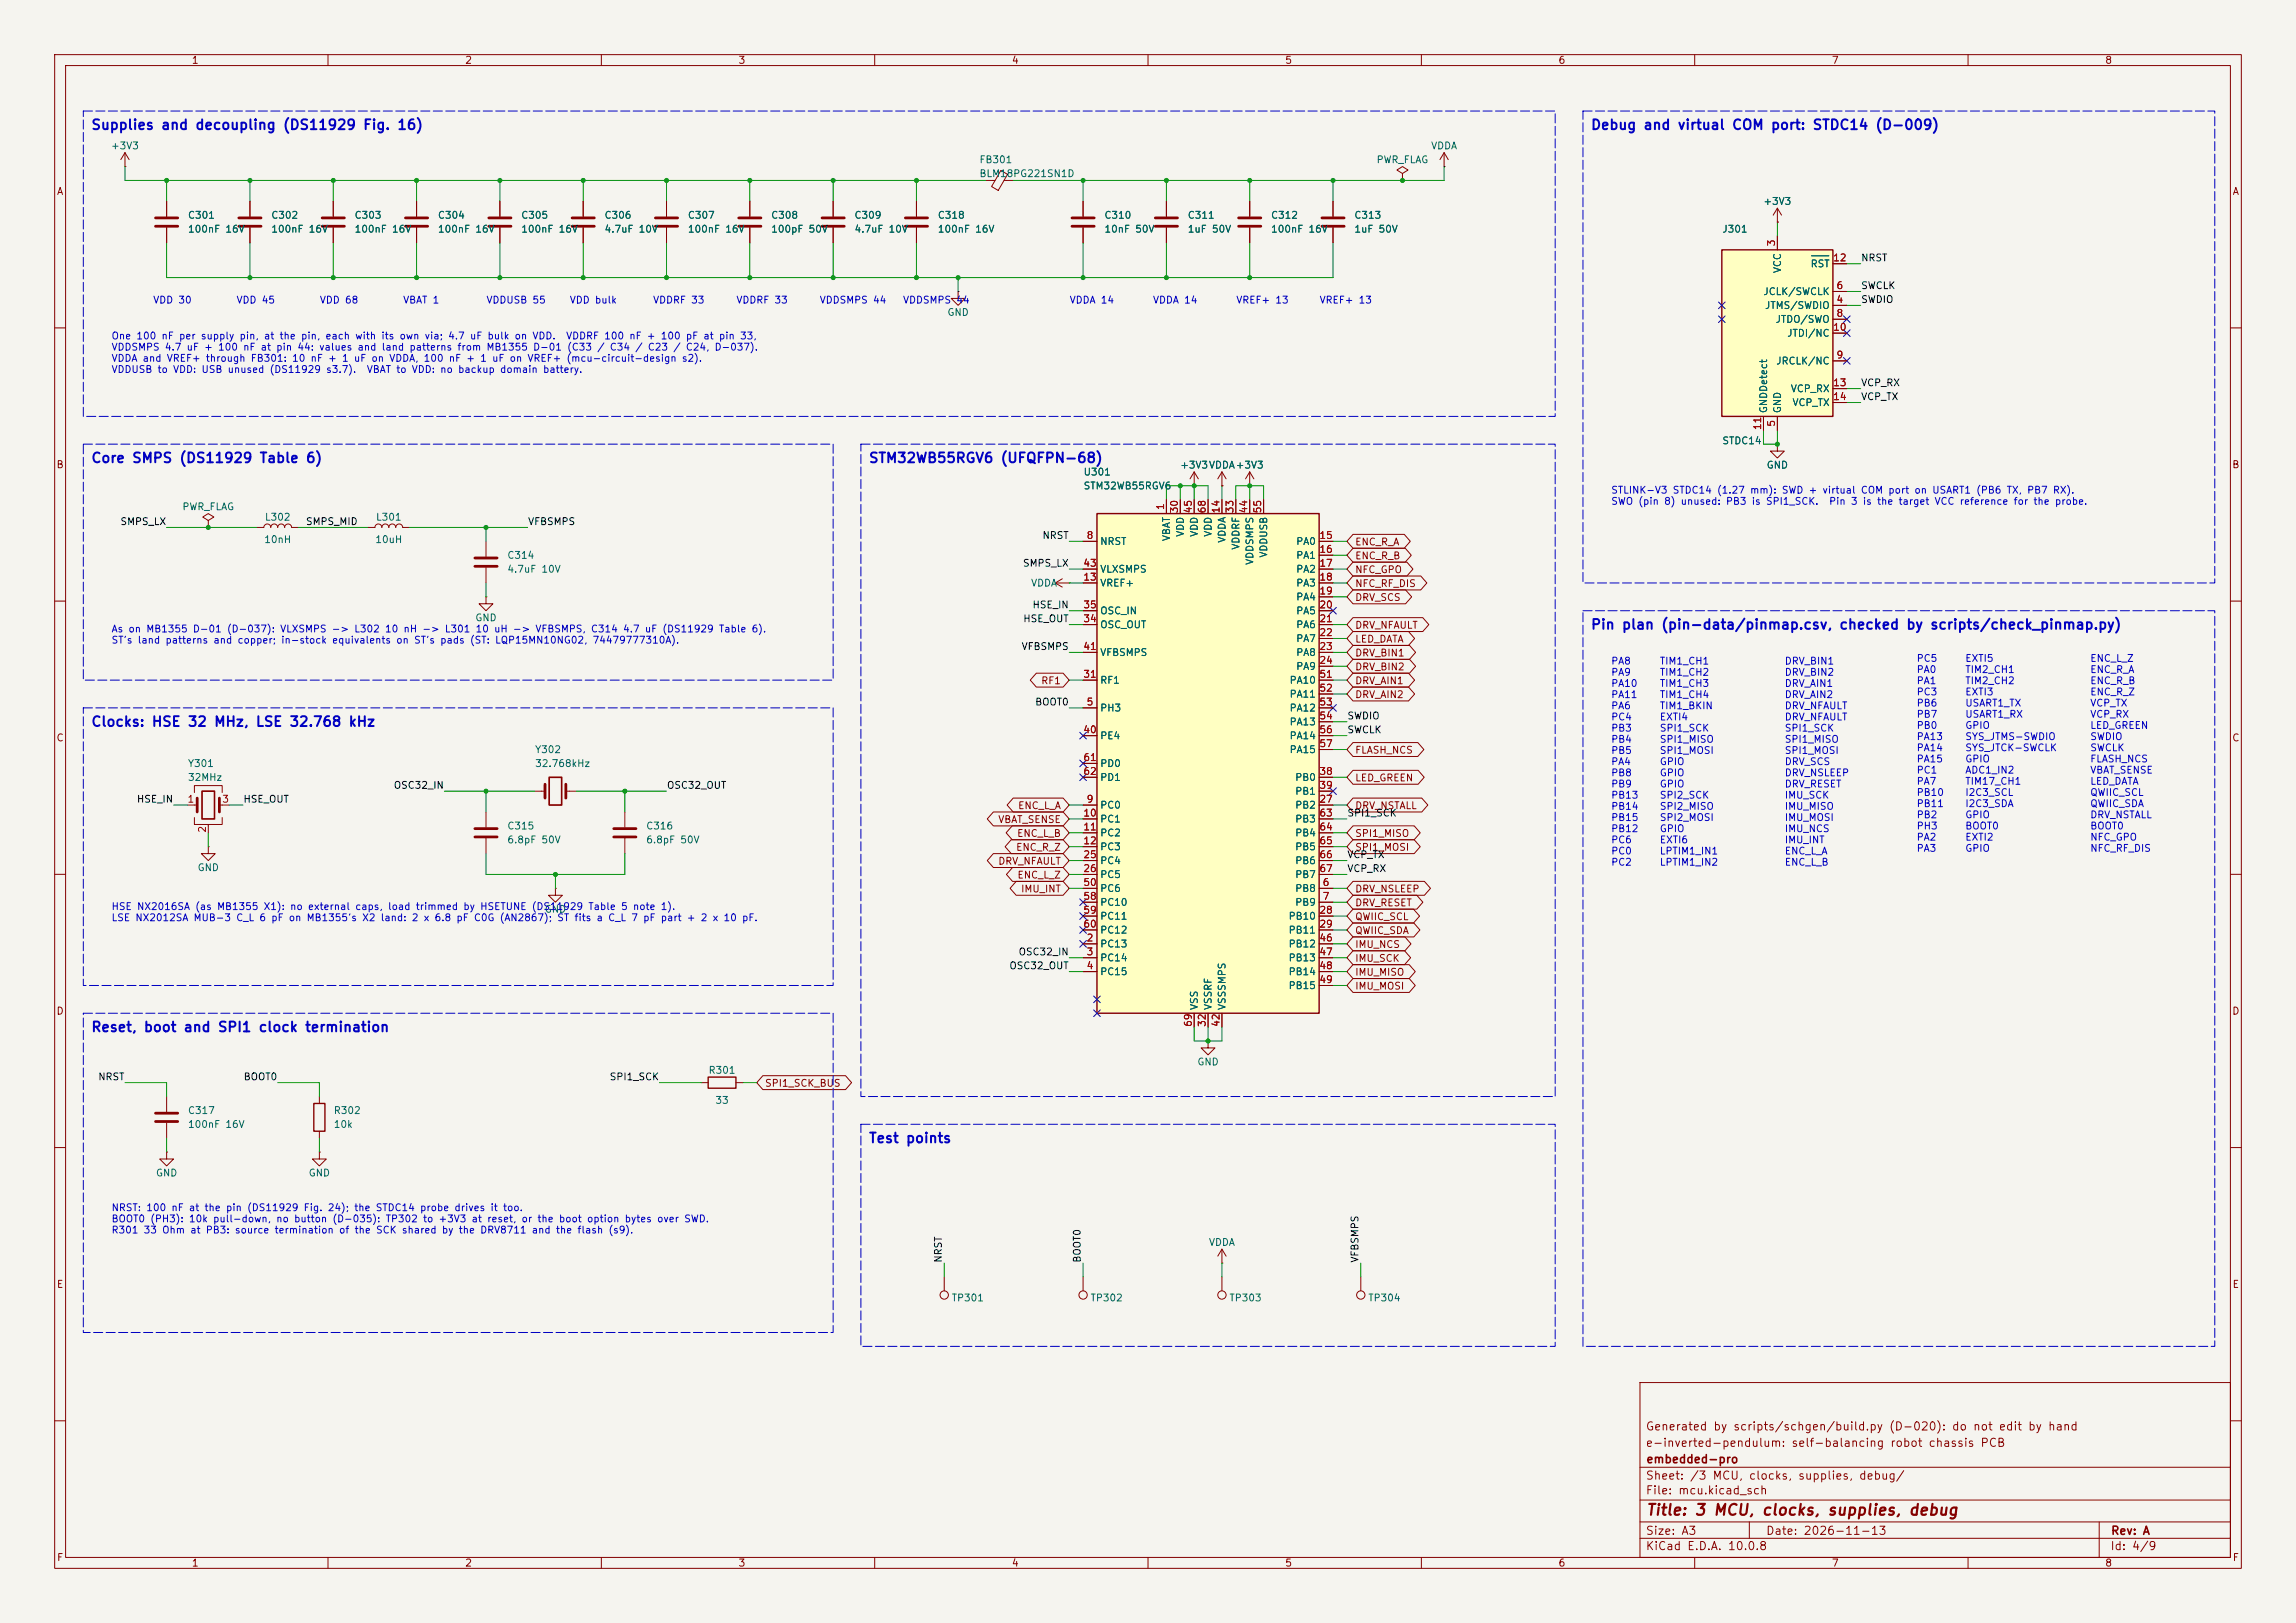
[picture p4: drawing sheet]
<svg xmlns="http://www.w3.org/2000/svg" width="420mm" height="297mm" viewBox="0 0 420 297" stroke-linecap="round" stroke-linejoin="round" font-family="sans-serif">
<defs><g id="words">
<text font-size="2" fill="#840000" x="301" y="277.8">Title: 3 MCU, clocks, supplies, debug</text>
<g font-size="1.8" fill="#0000c2">
<text x="16.6" y="24.2">Supplies and decoupling (DS11929 Fig. 16)</text>
<text x="290.9" y="24.2">Debug and virtual COM port: STDC14 (D-009)</text>
<text x="16.6" y="85.1">Core SMPS (DS11929 Table 6)</text>
<text x="158.8" y="85.1">STM32WB55RGV6 (UFQFPN-68)</text>
<text x="290.9" y="115.6">Pin plan (pin-data/pinmap.csv, checked by scripts/check_pinmap.py)</text>
<text x="16.6" y="133.4">Clocks: HSE 32 MHz, LSE 32.768 kHz</text>
<text x="16.6" y="189.3">Reset, boot and SPI1 clock termination</text>
<text x="158.8" y="209.6">Test points</text>
</g>
<g font-size="1.5" fill="#840000">
<text x="300.9" y="262.1">Generated by scripts/schgen/build.py (D-020): do not edit by hand</text>
<text x="300.9" y="265.1">e-inverted-pendulum: self-balancing robot chassis PCB</text>
<text x="301" y="268.1">embedded-pro</text>
<text x="300.9" y="273.8">File: mcu.kicad_sch</text>
<text x="300.9" y="271.1">Sheet: /3 MCU, clocks, supplies, debug/</text>
<text x="300.9" y="281.2">Size: A3</text>
<text x="322.9" y="281.2">Date: 2026-11-13</text>
<text x="386" y="281.2">Rev: A</text>
<text x="300.9" y="284">KiCad E.D.A. 10.0.8</text>
<text x="385.9" y="284">Id: 4/9</text>
</g>
<g font-size="1.3" fill="#840000">
<text x="35" y="12">1</text>
<text x="85" y="12">2</text>
<text x="135" y="12">3</text>
<text x="185" y="12">4</text>
<text x="235" y="12">5</text>
<text x="285" y="12">6</text>
<text x="335" y="12">7</text>
<text x="385" y="12">8</text>
<text x="10.3" y="36">A</text>
<text x="408.3" y="36">A</text>
<text x="10.2" y="86">B</text>
<text x="408.2" y="86">B</text>
<text x="247.8" y="100.1">ENC_R_A</text>
<text x="247.8" y="107.7">NFC_RF_DIS</text>
<text x="247.8" y="102.7">ENC_R_B</text>
<text x="247.8" y="105.2">NFC_GPO</text>
<text x="247.8" y="110.3">DRV_SCS</text>
<text x="247.8" y="117.9">LED_DATA</text>
<text x="247.8" y="115.4">DRV_NFAULT</text>
<text x="190.4" y="125.5">RF1</text>
<text x="247.8" y="120.4">DRV_BIN1</text>
<text x="247.8" y="123">DRV_BIN2</text>
<text x="247.8" y="125.5">DRV_AIN1</text>
<text x="247.8" y="128.1">DRV_AIN2</text>
<text x="10.2" y="136">C</text>
<text x="408.2" y="136">C</text>
<text x="247.8" y="138.2">FLASH_NCS</text>
<text x="247.8" y="143.3">LED_GREEN</text>
<text x="186.1" y="148.4">ENC_L_A</text>
<text x="247.8" y="148.4">DRV_NSTALL</text>
<text x="182.5" y="150.9">VBAT_SENSE</text>
<text x="185.8" y="156">ENC_R_Z</text>
<text x="185.9" y="153.5">ENC_L_B</text>
<text x="247.8" y="153.5">SPI1_MISO</text>
<text x="247.8" y="156">SPI1_MOSI</text>
<text x="182.5" y="158.5">DRV_NFAULT</text>
<text x="186" y="161.1">ENC_L_Z</text>
<text x="186.7" y="163.6">IMU_INT</text>
<text x="247.8" y="166.2">DRV_RESET</text>
<text x="247.8" y="163.6">DRV_NSLEEP</text>
<text x="247.8" y="171.2">QWIIC_SDA</text>
<text x="247.8" y="173.8">IMU_NCS</text>
<text x="247.8" y="168.7">QWIIC_SCL</text>
<text x="247.8" y="178.9">IMU_MISO</text>
<text x="247.8" y="176.3">IMU_SCK</text>
<text x="10.2" y="186">D</text>
<text x="247.8" y="181.4">IMU_MOSI</text>
<text x="408.2" y="186">D</text>
<text x="139.8" y="199.2">SPI1_SCK_BUS</text>
<text x="10.3" y="236">E</text>
<text x="408.3" y="236">E</text>
<text x="10.3" y="286">F</text>
<text x="35" y="287">1</text>
<text x="85" y="287">2</text>
<text x="135" y="287">3</text>
<text x="185" y="287">4</text>
<text x="235" y="287">5</text>
<text x="285" y="287">6</text>
<text x="335" y="287">7</text>
<text x="385" y="287">8</text>
<text x="408.3" y="286">F</text>
</g>
<g font-size="1.3" fill="#006464">
<text x="20.2" y="27.6">+3V3</text>
<text x="261.7" y="27.6">VDDA</text>
<text x="179.1" y="30.2">FB301</text>
<text x="179.1" y="32.7">BLM18PG221SN1D</text>
<text x="251.7" y="30.2">PWR_FLAG</text>
<text x="34.3" y="40.3">C301</text>
<text x="49.5" y="40.3">C302</text>
<text x="64.8" y="40.3">C303</text>
<text x="80" y="40.3">C304</text>
<text x="95.2" y="40.3">C305</text>
<text x="110.5" y="40.3">C306</text>
<text x="125.7" y="40.3">C307</text>
<text x="141" y="40.3">C308</text>
<text x="156.2" y="40.3">C309</text>
<text x="171.4" y="40.3">C318</text>
<text x="201.9" y="40.3">C310</text>
<text x="217.2" y="40.3">C311</text>
<text x="232.4" y="40.3">C312</text>
<text x="247.6" y="40.3">C313</text>
<text x="322.5" y="37.8">+3V3</text>
<text x="34.3" y="42.9">100nF 16V</text>
<text x="49.5" y="42.9">100nF 16V</text>
<text x="64.8" y="42.9">100nF 16V</text>
<text x="80" y="42.9">100nF 16V</text>
<text x="95.2" y="42.9">100nF 16V</text>
<text x="110.5" y="42.9">4.7uF 10V</text>
<text x="125.7" y="42.9">100nF 16V</text>
<text x="141" y="42.9">100pF 50V</text>
<text x="156.2" y="42.9">4.7uF 10V</text>
<text x="171.4" y="42.9">100nF 16V</text>
<text x="201.9" y="42.9">10nF 50V</text>
<text x="217.2" y="42.9">1uF 50V</text>
<text x="232.4" y="42.9">100nF 16V</text>
<text x="247.6" y="42.9">1uF 50V</text>
<text x="314.9" y="42.9">J301</text>
<text x="326.1" y="50.1" transform="rotate(-90 326.1 50.1)">VCC</text>
<text x="331.1" y="49.2">RST</text>
<text x="173.2" y="58.1">GND</text>
<text x="322.4" y="54.3">JCLK/SWCLK</text>
<text x="322.8" y="56.8">JTMS/SWDIO</text>
<text x="324.7" y="59.4">JTDO/SWO</text>
<text x="326.8" y="61.9">JTDI/NC</text>
<text x="324.8" y="67">JRCLK/NC</text>
<text x="323.5" y="75.7" transform="rotate(-90 323.5 75.7)">GNDDetect</text>
<text x="326.1" y="75.7" transform="rotate(-90 326.1 75.7)">GND</text>
<text x="327.5" y="72.1">VCP_RX</text>
<text x="327.8" y="74.6">VCP_TX</text>
<text x="314.9" y="81.6">STDC14</text>
<text x="198.1" y="87.3">U301</text>
<text x="198.1" y="89.9">STM32WB55RGV6</text>
<text x="215.8" y="86.1">+3V3VDDA+3V3</text>
<text x="323.1" y="86.1">GND</text>
<text x="33.3" y="93.7">PWR_FLAG</text>
<text x="48.3" y="95.6">L302</text>
<text x="68.7" y="95.6">L301</text>
<text x="48.2" y="99.7">10nH</text>
<text x="68.5" y="99.7">10uH</text>
<text x="201.1" y="100">NRST</text>
<text x="214.3" y="99.1" transform="rotate(-90 214.3 99.1)">VBAT</text>
<text x="216.9" y="98.3" transform="rotate(-90 216.9 98.3)">VDD</text>
<text x="219.4" y="98.3" transform="rotate(-90 219.4 98.3)">VDD</text>
<text x="221.9" y="98.3" transform="rotate(-90 221.9 98.3)">VDD</text>
<text x="224.5" y="99.4" transform="rotate(-90 224.5 99.4)">VDDA</text>
<text x="227" y="100.7" transform="rotate(-90 227 100.7)">VDDRF</text>
<text x="237" y="100">PA0</text>
<text x="92.7" y="102.6">C314</text>
<text x="92.7" y="105.1">4.7uF 10V</text>
<text x="188.5" y="107.6">VDDA</text>
<text x="201.1" y="107.6">VREF+</text>
<text x="201.1" y="105.1">VLXSMPS</text>
<text x="229.6" y="103.5" transform="rotate(-90 229.6 103.5)">VDDSMPS</text>
<text x="232.1" y="102.2" transform="rotate(-90 232.1 102.2)">VDDUSB</text>
<text x="237" y="102.6">PA1</text>
<text x="237" y="105.1">PA2</text>
<text x="237" y="107.6">PA3</text>
<text x="86.8" y="114">GND</text>
<text x="201.1" y="112.7">OSC_IN</text>
<text x="237" y="110.2">PA4</text>
<text x="237" y="112.7">PA5</text>
<text x="201.1" y="115.3">OSC_OUT</text>
<text x="237" y="115.3">PA6</text>
<text x="237" y="117.8">PA7</text>
<text x="201.1" y="125.4">RF1</text>
<text x="201.1" y="120.3">VFBSMPS</text>
<text x="235.8" y="125.4">PA10</text>
<text x="237" y="120.3">PA8</text>
<text x="237" y="122.9">PA9</text>
<text x="201.1" y="130.5">PH3</text>
<text x="235.8" y="128">PA11</text>
<text x="235.8" y="130.5">PA12</text>
<text x="201.1" y="135.6">PE4</text>
<text x="235.8" y="133">PA13</text>
<text x="235.8" y="135.6">PA14</text>
<text x="34.3" y="140.7">Y301</text>
<text x="34.3" y="143.2">32MHz</text>
<text x="97.8" y="138.1">Y302</text>
<text x="97.8" y="140.7">32.768kHz</text>
<text x="201.1" y="140.7">PD0</text>
<text x="201.1" y="143.2">PD1</text>
<text x="235.8" y="138.1">PA15</text>
<text x="236.8" y="143.2">PB0</text>
<text x="201.1" y="148.3">PC0</text>
<text x="236.8" y="148.3">PB2</text>
<text x="236.8" y="145.7">PB1</text>
<text x="92.7" y="152.1">C315</text>
<text x="92.7" y="154.6">6.8pF 50V</text>
<text x="118.1" y="152.1">C316</text>
<text x="118.1" y="154.6">6.8pF 50V</text>
<text x="201.1" y="150.8">PC1</text>
<text x="201.1" y="153.4">PC2</text>
<text x="201.1" y="155.9">PC3</text>
<text x="236.8" y="150.8">PB3</text>
<text x="236.8" y="153.4">PB4</text>
<text x="236.8" y="155.9">PB5</text>
<text x="36" y="159.7">GND</text>
<text x="201.1" y="158.4">PC4</text>
<text x="201.1" y="161">PC5</text>
<text x="236.8" y="158.4">PB6</text>
<text x="236.8" y="161">PB7</text>
<text x="99.5" y="167.3">GND</text>
<text x="201.1" y="163.5">PC6</text>
<text x="201.1" y="166.1">PC10</text>
<text x="236.8" y="163.5">PB8</text>
<text x="236.8" y="166.1">PB9</text>
<text x="201.1" y="173.7">PC13</text>
<text x="201.1" y="168.6">PC11</text>
<text x="201.1" y="171.1">PC12</text>
<text x="235.6" y="168.6">PB10</text>
<text x="235.6" y="171.1">PB11</text>
<text x="235.6" y="173.7">PB12</text>
<text x="201.1" y="176.2">PC14</text>
<text x="201.1" y="178.8">PC15</text>
<text x="235.6" y="176.2">PB13</text>
<text x="235.6" y="178.8">PB14</text>
<text x="219.4" y="184.9" transform="rotate(-90 219.4 184.9)">VSS</text>
<text x="221.9" y="184.9" transform="rotate(-90 221.9 184.9)">VSSRF</text>
<text x="224.5" y="184.9" transform="rotate(-90 224.5 184.9)">VSSSMPS</text>
<text x="235.6" y="181.3">PB15</text>
<text x="129.5" y="196.8">R301</text>
<text x="218.9" y="195.3">GND</text>
<text x="130.7" y="202.3">33</text>
<text x="34.3" y="204.2">C317</text>
<text x="34.3" y="206.7">100nF 16V</text>
<text x="60.9" y="204.2">R302</text>
<text x="60.9" y="206.7">10k</text>
<text x="28.4" y="215.6">GND</text>
<text x="56.4" y="215.6">GND</text>
<text x="221" y="228.3">VDDA</text>
<text x="174" y="238.5">TP301</text>
<text x="199.4" y="238.5">TP302</text>
<text x="224.8" y="238.5">TP303</text>
<text x="250.2" y="238.5">TP304</text>
</g>
<g font-size="1.3" fill="#a90000">
<text x="325" y="45.2" transform="rotate(-90 325 45.2)">3</text>
<text x="335.2" y="48.1">12</text>
<text x="335.8" y="53.2">6</text>
<text x="335.8" y="55.7">4</text>
<text x="335.8" y="58.3">8</text>
<text x="335.2" y="60.8">10</text>
<text x="335.8" y="65.9">9</text>
<text x="335.2" y="71">13</text>
<text x="335.2" y="73.5">14</text>
<text x="322.4" y="78.8" transform="rotate(-90 322.4 78.8)">11</text>
<text x="325" y="78.2" transform="rotate(-90 325 78.2)">5</text>
<text x="213.2" y="93.4" transform="rotate(-90 213.2 93.4)">1</text>
<text x="215.8" y="94" transform="rotate(-90 215.8 94)">30</text>
<text x="218.3" y="94" transform="rotate(-90 218.3 94)">45</text>
<text x="220.8" y="94" transform="rotate(-90 220.8 94)">68</text>
<text x="223.4" y="94" transform="rotate(-90 223.4 94)">14</text>
<text x="225.9" y="94" transform="rotate(-90 225.9 94)">33</text>
<text x="228.5" y="94" transform="rotate(-90 228.5 94)">44</text>
<text x="231" y="94" transform="rotate(-90 231 94)">55</text>
<text x="198.7" y="98.9">8</text>
<text x="241.2" y="98.9">15</text>
<text x="241.2" y="101.5">16</text>
<text x="198.1" y="106.5">13</text>
<text x="198.1" y="104">43</text>
<text x="241.2" y="104">17</text>
<text x="241.2" y="106.5">18</text>
<text x="198.1" y="111.6">35</text>
<text x="241.2" y="109.1">19</text>
<text x="241.2" y="111.6">20</text>
<text x="198.1" y="114.2">34</text>
<text x="198.1" y="119.2">41</text>
<text x="241.2" y="114.2">21</text>
<text x="241.2" y="116.7">22</text>
<text x="241.2" y="119.2">23</text>
<text x="198.1" y="124.3">31</text>
<text x="241.2" y="121.8">24</text>
<text x="241.2" y="124.3">51</text>
<text x="198.7" y="129.4">5</text>
<text x="241.2" y="126.9">52</text>
<text x="241.2" y="129.4">53</text>
<text x="241.2" y="131.9">54</text>
<text x="198.1" y="134.5">40</text>
<text x="241.2" y="134.5">56</text>
<text x="241.2" y="137">57</text>
<text x="198.1" y="139.6">61</text>
<text x="198.1" y="142.1">62</text>
<text x="241.2" y="142.1">38</text>
<text x="34.2" y="147.2">1</text>
<text x="40.5" y="147.2">3</text>
<text x="198.1" y="149.7">10</text>
<text x="198.7" y="147.2">9</text>
<text x="241.2" y="147.2">27</text>
<text x="241.2" y="144.6">39</text>
<text x="241.2" y="149.7">63</text>
<text x="38" y="152.5" transform="rotate(-90 38 152.5)">2</text>
<text x="198.1" y="152.3">11</text>
<text x="198.1" y="154.8">12</text>
<text x="241.2" y="152.3">64</text>
<text x="241.2" y="154.8">65</text>
<text x="198.1" y="157.3">25</text>
<text x="198.1" y="159.9">26</text>
<text x="241.2" y="157.3">66</text>
<text x="241.2" y="159.9">67</text>
<text x="198.1" y="162.4">50</text>
<text x="198.1" y="165">58</text>
<text x="198.1" y="167.5">59</text>
<text x="241.2" y="167.5">28</text>
<text x="241.8" y="162.4">6</text>
<text x="241.8" y="165">7</text>
<text x="198.1" y="170">60</text>
<text x="198.7" y="172.6">2</text>
<text x="241.2" y="170">29</text>
<text x="241.2" y="172.6">46</text>
<text x="198.7" y="175.1">3</text>
<text x="198.7" y="177.7">4</text>
<text x="241.2" y="175.1">47</text>
<text x="241.2" y="177.7">48</text>
<text x="241.2" y="180.2">49</text>
<text x="218.3" y="188" transform="rotate(-90 218.3 188)">69</text>
<text x="220.8" y="188" transform="rotate(-90 220.8 188)">32</text>
<text x="223.4" y="188" transform="rotate(-90 223.4 188)">42</text>
</g>
<g font-size="1.3" fill="#0f0f0f">
<text x="340.3" y="53.2">SWCLK</text>
<text x="340.3" y="48.1">NRST</text>
<text x="340.3" y="55.8">SWDIO</text>
<text x="340.3" y="71">VCP_RX</text>
<text x="340.3" y="73.5">VCP_TX</text>
<text x="21.9" y="96.4">SMPS_LX</text>
<text x="55.9" y="96.4">SMPS_MID</text>
<text x="96.5" y="96.4">VFBSMPS</text>
<text x="190.6" y="98.9">NRST</text>
<text x="187" y="104">SMPS_LX</text>
<text x="188.8" y="111.6">HSE_IN</text>
<text x="186.8" y="119.3">VFBSMPS</text>
<text x="187.1" y="114.2">HSE_OUT</text>
<text x="189.2" y="129.4">BOOT0</text>
<text x="246.4" y="132">SWDIO</text>
<text x="246.4" y="134.5">SWCLK</text>
<text x="24.9" y="147.2">HSE_IN</text>
<text x="44.4" y="147.2">HSE_OUT</text>
<text x="71.9" y="144.7">OSC32_IN</text>
<text x="121.9" y="144.7">OSC32_OUT</text>
<text x="246.4" y="149.7">SPI1_SCK</text>
<text x="246.4" y="157.4">VCP_TX</text>
<text x="246.4" y="159.9">VCP_RX</text>
<text x="184.5" y="177.7">OSC32_OUT</text>
<text x="186.2" y="175.1">OSC32_IN</text>
<text x="17.9" y="198">NRST</text>
<text x="44.5" y="198">BOOT0</text>
<text x="111.4" y="198">SPI1_SCK</text>
<text x="172.6" y="231.2" transform="rotate(-90 172.6 231.2)">NRST</text>
<text x="198" y="231.2" transform="rotate(-90 198 231.2)">BOOT0</text>
<text x="248.8" y="231.2" transform="rotate(-90 248.8 231.2)">VFBSMPS</text>
</g>
<g font-size="1.3" fill="#0000c2">
<text x="27.9" y="55.9">VDD 30</text>
<text x="43.2" y="55.9">VDD 45</text>
<text x="58.4" y="55.9">VDD 68</text>
<text x="73.6" y="55.9">VBAT 1</text>
<text x="88.9" y="55.9">VDDUSB 55</text>
<text x="104.1" y="55.9">VDD bulk</text>
<text x="119.4" y="55.9">VDDRF 33</text>
<text x="134.6" y="55.9">VDDRF 33</text>
<text x="149.8" y="55.9">VDDSMPS 44</text>
<text x="165.1" y="55.9">VDDSMPS 44</text>
<text x="195.6" y="55.9">VDDA 14</text>
<text x="210.8" y="55.9">VDDA 14</text>
<text x="226" y="55.9">VREF+ 13</text>
<text x="241.3" y="55.9">VREF+ 13</text>
<text x="20.3" y="62.4">One 100 nF per supply pin, at the pin, each with its own via; 4.7 uF bulk on VDD.</text>
<text x="20.3" y="64.5">VDDSMPS 4.7 uF + 100 nF at pin 44: values and land patterns from MB1355 D-01 (C33 / C34 / C23 / C24, D-037).</text>
<text x="103.4" y="62.4">VDDRF 100 nF + 100 pF at pin 33,</text>
<text x="20.3" y="66.5">VDDA and VREF+ through FB301: 10 nF + 1 uF on VDDA, 100 nF + 1 uF on VREF+ (mcu-circuit-design s2).</text>
<text x="20.3" y="68.6">VDDUSB to VDD: USB unused (DS11929 s3.7).</text>
<text x="67" y="68.6">VBAT to VDD: no backup domain battery.</text>
<text x="294.6" y="90.6">STLINK-V3 STDC14 (1.27 mm): SWD + virtual COM port on USART1 (PB6 TX, PB7 RX).</text>
<text x="294.6" y="92.7">SWO (pin 8) unused: PB3 is SPI1_SCK.</text>
<text x="334.5" y="92.7">Pin 3 is the target VCC reference for the probe.</text>
<text x="20.3" y="116">As on MB1355 D-01 (D-037): VLXSMPS -&gt; L302 10 nH -&gt; L301 10 uH -&gt; VFBSMPS, C314 4.7 uF (DS11929 Table 6).</text>
<text x="20.3" y="118.1">ST's land patterns and copper; in-stock equivalents on ST's pads (ST: LQP15MN10NG02, 74479777310A).</text>
<text x="294.6" y="121.9">PA8</text>
<text x="294.6" y="124">PA9</text>
<text x="303.5" y="121.9">TIM1_CH1</text>
<text x="303.5" y="124">TIM1_CH2</text>
<text x="326.4" y="121.9">DRV_BIN1</text>
<text x="326.4" y="124">DRV_BIN2</text>
<text x="350.5" y="121.4">PC5</text>
<text x="350.5" y="123.5">PA0</text>
<text x="350.5" y="125.5">PA1</text>
<text x="359.4" y="121.4">EXTI5</text>
<text x="359.4" y="123.5">TIM2_CH1</text>
<text x="359.4" y="125.5">TIM2_CH2</text>
<text x="382.2" y="121.4">ENC_L_Z</text>
<text x="382.2" y="123.5">ENC_R_A</text>
<text x="382.2" y="125.5">ENC_R_B</text>
<text x="294.6" y="126">PA10</text>
<text x="294.6" y="128.1">PA11</text>
<text x="294.6" y="130.1">PA6</text>
<text x="303.5" y="126">TIM1_CH3</text>
<text x="303.5" y="128.1">TIM1_CH4</text>
<text x="303.5" y="130.1">TIM1_BKIN</text>
<text x="326.4" y="126">DRV_AIN1</text>
<text x="326.4" y="128.1">DRV_AIN2</text>
<text x="326.4" y="130.1">DRV_NFAULT</text>
<text x="350.5" y="127.6">PC3</text>
<text x="350.5" y="129.6">PB6</text>
<text x="350.5" y="131.6">PB7</text>
<text x="359.4" y="127.6">EXTI3</text>
<text x="359.4" y="129.6">USART1_TX</text>
<text x="359.4" y="131.6">USART1_RX</text>
<text x="382.2" y="127.6">ENC_R_Z</text>
<text x="382.2" y="129.6">VCP_TX</text>
<text x="382.2" y="131.6">VCP_RX</text>
<text x="294.6" y="132.1">PC4</text>
<text x="294.6" y="134.2">PB3</text>
<text x="294.6" y="136.2">PB4</text>
<text x="303.5" y="132.1">EXTI4</text>
<text x="303.5" y="134.2">SPI1_SCK</text>
<text x="303.5" y="136.2">SPI1_MISO</text>
<text x="326.4" y="132.1">DRV_NFAULT</text>
<text x="326.4" y="134.2">SPI1_SCK</text>
<text x="326.4" y="136.2">SPI1_MISO</text>
<text x="350.5" y="133.7">PB0</text>
<text x="350.5" y="135.7">PA13</text>
<text x="350.5" y="137.8">PA14</text>
<text x="359.4" y="133.7">GPIO</text>
<text x="359.4" y="135.7">SYS_JTMS-SWDIO</text>
<text x="359.4" y="137.8">SYS_JTCK-SWCLK</text>
<text x="382.2" y="133.7">LED_GREEN</text>
<text x="382.2" y="135.7">SWDIO</text>
<text x="382.2" y="137.8">SWCLK</text>
<text x="294.6" y="138.3">PB5</text>
<text x="294.6" y="140.3">PA4</text>
<text x="294.6" y="142.4">PB8</text>
<text x="303.5" y="138.3">SPI1_MOSI</text>
<text x="303.5" y="140.3">GPIO</text>
<text x="303.5" y="142.4">GPIO</text>
<text x="326.4" y="138.3">SPI1_MOSI</text>
<text x="326.4" y="140.3">DRV_SCS</text>
<text x="326.4" y="142.4">DRV_NSLEEP</text>
<text x="350.5" y="139.8">PA15</text>
<text x="350.5" y="141.9">PC1</text>
<text x="350.5" y="143.9">PA7</text>
<text x="359.4" y="139.8">GPIO</text>
<text x="359.4" y="141.9">ADC1_IN2</text>
<text x="359.4" y="143.9">TIM17_CH1</text>
<text x="382.2" y="139.8">FLASH_NCS</text>
<text x="382.2" y="141.9">VBAT_SENSE</text>
<text x="382.2" y="143.9">LED_DATA</text>
<text x="294.6" y="144.4">PB9</text>
<text x="294.6" y="146.5">PB13</text>
<text x="294.6" y="148.5">PB14</text>
<text x="303.5" y="144.4">GPIO</text>
<text x="303.5" y="146.5">SPI2_SCK</text>
<text x="303.5" y="148.5">SPI2_MISO</text>
<text x="326.4" y="144.4">DRV_RESET</text>
<text x="326.4" y="146.5">IMU_SCK</text>
<text x="326.4" y="148.5">IMU_MISO</text>
<text x="350.5" y="146">PB10</text>
<text x="350.5" y="148">PB11</text>
<text x="359.4" y="146">I2C3_SCL</text>
<text x="359.4" y="148">I2C3_SDA</text>
<text x="382.2" y="146">QWIIC_SCL</text>
<text x="382.2" y="148">QWIIC_SDA</text>
<text x="294.6" y="150.5">PB15</text>
<text x="294.6" y="152.6">PB12</text>
<text x="294.6" y="154.6">PC6</text>
<text x="303.5" y="150.5">SPI2_MOSI</text>
<text x="303.5" y="152.6">GPIO</text>
<text x="303.5" y="154.6">EXTI6</text>
<text x="326.4" y="150.5">IMU_MOSI</text>
<text x="326.4" y="152.6">IMU_NCS</text>
<text x="326.4" y="154.6">IMU_INT</text>
<text x="350.5" y="150">PB2</text>
<text x="350.5" y="152.1">PH3</text>
<text x="350.5" y="154.1">PA2</text>
<text x="359.4" y="150">GPIO</text>
<text x="359.4" y="152.1">BOOT0</text>
<text x="359.4" y="154.1">EXTI2</text>
<text x="382.2" y="150">DRV_NSTALL</text>
<text x="382.2" y="152.1">BOOT0</text>
<text x="382.2" y="154.1">NFC_GPO</text>
<text x="294.6" y="156.7">PC0</text>
<text x="294.6" y="158.7">PC2</text>
<text x="303.5" y="156.7">LPTIM1_IN1</text>
<text x="303.5" y="158.7">LPTIM1_IN2</text>
<text x="326.4" y="156.7">ENC_L_A</text>
<text x="326.4" y="158.7">ENC_L_B</text>
<text x="350.5" y="156.2">PA3</text>
<text x="359.4" y="156.2">GPIO</text>
<text x="382.2" y="156.2">NFC_RF_DIS</text>
<text x="20.3" y="166.8">HSE NX2016SA (as MB1355 X1): no external caps, load trimmed by HSETUNE (DS11929 Table 5 note 1).</text>
<text x="20.3" y="168.9">LSE NX2012SA MUB-3 C_L 6 pF on MB1355's X2 land: 2 x 6.8 pF C0G (AN2867); ST fits a C_L 7 pF part + 2 x 10 pF.</text>
<text x="20.3" y="221.9">NRST: 100 nF at the pin (DS11929 Fig. 24); the STDC14 probe drives it too.</text>
<text x="20.3" y="224">BOOT0 (PH3): 10k pull-down, no button (D-035): TP302 to +3V3 at reset, or the boot option bytes over SWD.</text>
<text x="20.3" y="226">R301 33 Ohm at PB3: source termination of the SCK shared by the DRV8711 and the flash (s9).</text>
</g>
</g></defs>
<path d="M0 0h420v297h-420z" fill="#f5f4ef" stroke="#f5f4ef" stroke-width=".18"/>
<g fill="none" stroke="#840000" stroke-width=".18">
<path d="M10 10h400v277h-400zM12 12h396v273h-396zM60 10v2M110 10v2M160 10v2M210 10v2M260 10v2M310 10v2M360 10v2M22.9 30.5h.1M22.9 27.9l-.8 1.3M22.9 27.9l.7 1.3"/>
<path d="M22.9 27.9v2.6M45.7 36.8v2.8M61 36.8v2.8M167.6 36.8v2.8M180.3 33h1.7M183.1 31.2l1.2 .7-1.7 2.9-1.2-.7zM183.7 33h1.7M198.1 36.8v2.8M213.4 36.8v2.8M228.6 36.8v2.8M45.7 41.7v2.8M61 41.7v2.8"/>
<path d="M167.6 41.7v2.8M175.3 53.3v1.3h1.2l-1.2 1.3-1.3-1.3h1.3M175.3 53.3h.1M198.1 41.7v2.8M213.4 41.7v2.8M228.6 41.7v2.8M10 60h2M408 60h2M218.4 88.9h.1M218.4 86.4l-.7 1.2M218.4 86.4l.8 1.2M218.4 86.4v2.5"/>
<path d="M223.5 88.9h.1M223.5 86.4l-.7 1.2M223.5 86.4l.8 1.2M223.5 86.4v2.5M228.6 88.9h.1M228.6 86.4v2.5M228.6 86.4l-.8 1.2M228.6 86.4l.8 1.2M10 110h2M193 106.7l1.3 .7M193 106.7h2.6M194.3 105.9l-1.3 .8"/>
<path d="M195.6 106.7h.1M408 110h2M10 160h2M408 160h2M10 210h2M30.5 210.8v1.3h1.2l-1.2 1.3-1.3-1.3h1.3M30.5 210.8h.1M58.4 200.7v1.2M58.4 207v1.3M408 210h2M300 253h108v32h-108zM10 260h2"/>
<path d="M300 278.5h108M300 274.5h108M300 268.5h108M320 278.5v3M384 278.5v6.5M408 260h2M60 285v2M110 285v2M160 285v2M210 285v2M260 285v2M300 281.5h108"/>
<path d="M310 285v2M360 285v2"/>
</g>
<path d="M43.7 39.9h4.1M58.9 39.9h4.1M165.6 39.9h4.1M196.1 39.9h4.1M211.3 39.9h4.1M226.6 39.9h4M43.7 41.4h4.1M58.9 41.4h4.1M165.6 41.4h4.1M196.1 41.4h4.1M211.3 41.4h4.1M226.6 41.4h4" fill="none" stroke="#840000" stroke-width=".51"/>
<path d="M57.4 201.9h2v5.1h-2z" fill="none" stroke="#840000" stroke-width=".25"/>
<path d="M200.7 94h40.6v91.4h-40.6z" fill="#ffffc2"/>
<path d="M200.7 94h40.6v91.4h-40.6z" fill="none" stroke="#840000" stroke-width=".25"/>
<g fill="none" stroke="#840000" stroke-width=".18">
<path d="M30.5 36.8v2.8M76.2 36.8v2.8M91.4 36.8v2.8M106.7 36.8v2.8M121.9 36.8v2.8M137.2 36.8v2.8M152.4 36.8v2.8M264.2 30.5h.1M264.2 27.9l-.8 1.3M264.2 27.9l.7 1.3M264.2 27.9v2.6M30.5 41.7v2.8"/>
<path d="M76.2 41.7v2.8M91.4 41.7v2.8M106.7 41.7v2.8M121.9 41.7v2.8M137.2 41.7v2.8M152.4 41.7v2.8M38.1 95.3l1-.7-1-.6-1 .6 1 .7v1.2M38.1 96.5h.1M47 96.5h1.3a.64 .64 0 0 1 .6-.6 .64 .64 0 0 1 .6 .6 .64 .64 0 0 1 .7-.6 .64 .64 0 0 1 .6 .6 .64 .64 0 0 1 .6-.6 .64 .64 0 0 1 .7 .6 .64 .64 0 0 1 .6-.6 .64 .64 0 0 1 .6 .6h1.3M67.3 96.5h1.3a.64 .64 0 0 1 .6-.6 .64 .64 0 0 1 .6 .6 .64 .64 0 0 1 .7-.6 .64 .64 0 0 1 .6 .6 .64 .64 0 0 1 .7-.6 .64 .64 0 0 1 .6 .6 .64 .64 0 0 1 .6-.6 .64 .64 0 0 1 .7 .6h1.2M198.1 99.1h2.6M213.4 91.4v2.6"/>
<path d="M215.9 91.4v2.6M218.4 91.4v2.6M221 91.4v2.6M223.5 91.4v2.6M226.1 91.4v2.6M228.6 91.4v2.6M231.1 91.4v2.6M241.3 99.1h2.5M88.9 109.2v1.3h1.3l-1.3 1.3-1.3-1.3h1.3M88.9 109.2h.1M198.1 106.7h2.6M198.1 104.1h2.6"/>
<path d="M198.1 111.8h2.6M198.1 114.3h2.6M198.1 119.4h2.6M241.3 106.7h2.5M241.3 101.6h2.5M241.3 104.1h2.5M241.3 109.2h2.5M241.3 111.8h2.5M241.3 114.3h2.5M241.3 116.8h2.5M241.3 119.4h2.5M198.1 129.5h2.6"/>
<path d="M198.1 124.5h2.6M198.1 134.6h2.6M198.1 139.7h2.6M241.3 129.5h2.5M241.3 121.9h2.5M241.3 124.5h2.5M241.3 134.6h2.5M241.3 127h2.5M241.3 132.1h2.5M241.3 137.2h2.5M38.1 154.9v1.3h1.3l-1.3 1.3-1.3-1.3h1.3M38.1 154.9h.1"/>
<path d="M88.9 148.6v2.8M88.9 153.4v2.8M114.3 148.6v2.8M114.3 153.4v2.8M198.1 147.3h2.6M198.1 149.9h2.6M198.1 152.4h2.6M198.1 154.9h2.6M198.1 157.5h2.6M198.1 142.2h2.6M241.3 147.3h2.5M241.3 149.9h2.5"/>
<path d="M241.3 152.4h2.5M241.3 154.9h2.5M241.3 157.5h2.5M241.3 142.2h2.5M241.3 144.8h2.5M101.6 162.6v1.2h1.3l-1.3 1.3-1.3-1.3h1.3M101.6 162.6h.1M198.1 172.7h2.6M198.1 175.3h2.6M198.1 177.8h2.6M198.1 162.6h2.6M198.1 165.1h2.6"/>
<path d="M198.1 160h2.6M198.1 167.6h2.6M198.1 170.2h2.6M241.3 172.7h2.5M241.3 175.3h2.5M241.3 177.8h2.5M241.3 162.6h2.5M241.3 165.1h2.5M241.3 160h2.5M241.3 167.6h2.5M241.3 170.2h2.5M218.4 185.4v2.6"/>
<path d="M221 190.5v1.3h1.2l-1.2 1.2-1.3-1.2h1.3M221 190.5h.1M221 185.4v2.6M223.5 185.4v2.6M241.3 180.3h2.5M58.4 210.8v1.3h1.3l-1.3 1.3-1.3-1.3h1.3M58.4 210.8h.1M172.7 233.7v2.5M198.1 233.7v2.5M223.5 231.1h.1M223.5 228.6v2.5M223.5 233.7v2.5"/>
<path d="M223.5 228.6l-.7 1.3M223.5 228.6l.8 1.3M248.9 233.7v2.5"/>
<circle cx="172.7" cy="237" r=".76"/>
<circle cx="198.1" cy="237" r=".76"/>
<circle cx="223.5" cy="237" r=".76"/>
<circle cx="248.9" cy="237" r=".76"/>
</g>
<g fill="none" stroke="#840000" stroke-width=".51">
<path d="M28.4 39.9h4.1M74.2 39.9h4M89.4 39.9h4.1M104.6 39.9h4.1M119.9 39.9h4.1M135.1 39.9h4.1M150.4 39.9h4M28.4 41.4h4.1M74.2 41.4h4M89.4 41.4h4.1M104.6 41.4h4.1M119.9 41.4h4.1"/>
<path d="M135.1 41.4h4.1M150.4 41.4h4M86.9 151.6h4M86.9 153.2h4M112.3 151.6h4M112.3 153.2h4"/>
</g>
<path d="M315 45.7h20.3v30.5h-20.3z" fill="#ffffc2"/>
<path d="M315 45.7h20.3v30.5h-20.3zM129.5 197.1h5.1v2h-5.1z" fill="none" stroke="#840000" stroke-width=".25"/>
<g fill="none" stroke="#840000" stroke-width=".18">
<path d="M30.5 36.8v2.8M45.7 36.8v2.8M61 36.8v2.8M76.2 36.8v2.8M91.4 36.8v2.8M106.7 36.8v2.8M121.9 36.8v2.8M137.2 36.8v2.8M152.4 36.8v2.8M167.6 36.8v2.8M198.1 36.8v2.8M213.4 36.8v2.8"/>
<path d="M228.6 36.8v2.8M243.8 36.8v2.8M256.5 31.8l1.1-.7-1.1-.6-1 .6 1 .7v1.2M256.5 33h.1M325.1 38.1v2.5M325.1 38.1l-.7 1.3M325.1 38.1l.8 1.3M30.5 41.7v2.8M45.7 41.7v2.8M61 41.7v2.8M76.2 41.7v2.8M91.4 41.7v2.8"/>
<path d="M106.7 41.7v2.8M121.9 41.7v2.8M137.2 41.7v2.8M152.4 41.7v2.8M167.6 41.7v2.8M198.1 41.7v2.8M213.4 41.7v2.8M228.6 41.7v2.8M243.8 41.7v2.8M325.1 40.6h.1M325.1 43.2v2.5M335.3 55.9h2.5"/>
<path d="M335.3 53.3h2.5M335.3 58.4h2.5M335.3 48.3h2.5M322.6 76.2v2.5M325.1 76.2v2.5M335.3 66h2.5M335.3 61h2.5M335.3 71.1h2.5M335.3 73.7h2.5M88.9 99.1v2.8M198.1 99.1h2.6M213.4 91.4v2.6"/>
<path d="M215.9 91.4v2.6M218.4 88.9h.1M218.4 91.4v2.6M221 91.4v2.6M223.5 88.9h.1M223.5 91.4v2.6M226.1 91.4v2.6M228.6 88.9h.1M228.6 91.4v2.6M231.1 91.4v2.6M241.3 99.1h2.5M247.5 97.8h9.4l1.1 1.3-1.1 1.2h-9.4l-1.1-1.2z"/>
<path d="M325.1 81.3v1.3h1.3l-1.3 1.2-1.3-1.2h1.3M325.1 81.3h.1M88.9 103.9v2.8M198.1 106.7h2.6M198.1 104.1h2.6M198.1 111.8h2.6M198.1 114.3h2.6M198.1 119.4h2.6M241.3 106.7h2.5M241.3 101.6h2.5M241.3 104.1h2.5M241.3 109.2h2.5"/>
<path d="M241.3 111.8h2.5M241.3 114.3h2.5M241.3 116.8h2.5M241.3 119.4h2.5M247.5 118.1h10.3l1.1 1.3-1.1 1.3h-10.3l-1.1-1.3zM247.5 115.6h10.2l1.1 1.2-1.1 1.3h-10.2l-1.1-1.3zM247.5 105.4h12.4l1.1 1.3-1.1 1.3h-12.4l-1.1-1.3zM247.5 100.3h9.6l1.1 1.3-1.1 1.3h-9.6l-1.1-1.3zM247.5 107.9h9.6l1.1 1.3-1.1 1.3h-9.6l-1.1-1.3zM247.5 102.9h9.9l1.1 1.2-1.1 1.3h-9.9l-1.1-1.3zM247.5 113h12.8l1.1 1.3-1.1 1.3h-12.8l-1.1-1.3zM189.6 123.2h4.9l1.1 1.3-1.1 1.2h-4.9l-1.1-1.2z"/>
<path d="M198.1 129.5h2.6M198.1 124.5h2.6M198.1 134.6h2.6M198.1 139.7h2.6M241.3 129.5h2.5M241.3 121.9h2.5M241.3 124.5h2.5M241.3 134.6h2.5M241.3 127h2.5M241.3 132.1h2.5M241.3 137.2h2.5M247.5 120.6h10.3l1.1 1.3-1.1 1.3h-10.3l-1.1-1.3z"/>
<path d="M247.5 125.7h10.2l1.1 1.3-1.1 1.3h-10.2l-1.1-1.3zM247.5 135.9h11.8l1.2 1.3-1.2 1.2h-11.8l-1.1-1.2zM247.5 123.2h10.2l1.1 1.3-1.1 1.2h-10.2l-1.1-1.2zM34.3 147.3h1.8M35.6 145v-1.2h5v1.2M35.6 149.6v1.3h5v-1.3M38.1 150.9v1.5M40.1 147.3h1.8M97.8 144.8h1.9M103.5 144.8h1.9M181.7 156.2h12.8l1.1 1.3-1.1 1.3h-12.8l-1.1-1.3zM181.7 148.6h12.8l1.1 1.3-1.1 1.2h-12.8l-1.1-1.2z"/>
<path d="M185 153.7h9.5l1.1 1.2-1.1 1.3h-9.5l-1.1-1.3zM185.2 151.1h9.3l1.1 1.3-1.1 1.3h-9.3l-1.2-1.3zM185.2 158.7h9.3l1.1 1.3-1.1 1.3h-9.3l-1.1-1.3zM185.3 146h9.2l1.1 1.3-1.1 1.3h-9.2l-1.1-1.3zM198.1 147.3h2.6M198.1 149.9h2.6M198.1 152.4h2.6M198.1 154.9h2.6M198.1 157.5h2.6M198.1 142.2h2.6M241.3 144.8h2.5M241.3 147.3h2.5"/>
<path d="M241.3 149.9h2.5M241.3 152.4h2.5M241.3 154.9h2.5M241.3 157.5h2.5M241.3 142.2h2.5M247.5 151.1h11.2l1.1 1.3-1.1 1.3h-11.2l-1.1-1.3zM247.5 141h11.9l1.1 1.2-1.1 1.3h-11.9l-1.1-1.3zM247.5 153.7h11.2l1.1 1.2-1.1 1.3h-11.2l-1.1-1.3zM247.5 146h12.6l1.1 1.3-1.1 1.3h-12.6l-1.1-1.3zM185.9 161.3h8.6l1.1 1.3-1.1 1.2h-8.6l-1.1-1.2zM198.1 172.7h2.6M198.1 175.3h2.6"/>
<path d="M198.1 177.8h2.6M198.1 162.6h2.6M198.1 165.1h2.6M198.1 160h2.6M198.1 167.6h2.6M198.1 170.2h2.6M241.3 172.7h2.5M241.3 175.3h2.5M241.3 177.8h2.5M241.3 162.6h2.5M241.3 165.1h2.5M241.3 160h2.5"/>
<path d="M241.3 167.6h2.5M241.3 170.2h2.5M247.5 163.8h11.7l1.1 1.3-1.1 1.3h-11.7l-1.1-1.3zM247.5 168.9h11.1l1.1 1.3-1.1 1.3h-11.1l-1.1-1.3zM247.5 179.1h10.3l1.1 1.2-1.1 1.3h-10.3l-1.1-1.3zM247.5 171.4h9.5l1.1 1.3-1.1 1.3h-9.5l-1.1-1.3zM247.5 176.5h10.3l1.1 1.3-1.1 1.3h-10.3l-1.1-1.3zM247.5 174h9.4l1.1 1.3-1.1 1.2h-9.4l-1.1-1.2zM247.5 166.4h11.1l1.1 1.2-1.1 1.3h-11.1l-1.1-1.3zM247.5 161.3h13.1l1.1 1.3-1.1 1.2h-13.1l-1.1-1.2zM128.3 198.1h1.2M134.6 198.1h1.3"/>
<path d="M139.5 196.8h15.2l1.1 1.3-1.1 1.3h-15.2l-1.1-1.3zM218.4 185.4v2.6M221 185.4v2.6M223.5 185.4v2.6M241.3 180.3h2.5M30.5 200.7v2.8M30.5 205.5v2.8"/>
</g>
<path d="M331.4 46.8h3.1" fill="none" stroke="#006464" stroke-width=".18"/>
<path d="M241.8 39.9h4.1M241.8 41.4h4.1M86.9 102.1h4M86.9 103.6h4M36.1 146.1v2.5M40.1 146.1v2.5M99.7 143.5v2.6M103.5 143.5v2.6M28.4 203.7h4.1M28.4 205.2h4.1" fill="none" stroke="#840000" stroke-width=".51"/>
<path d="M37 144.8h2.2v5.1h-2.2zM100.5 142.2h2.2v5.1h-2.2z" fill="none" stroke="#840000" stroke-width=".3"/>
<g fill="none" stroke="#009600" stroke-width=".18">
<path d="M22.9 30.5v2.5h157.4M30.5 33v3.8M45.7 33v3.8M61 33v3.8M76.2 33v3.8M91.4 33v3.8M106.7 33v3.8M121.9 33v3.8M137.2 33v3.8M152.4 33v3.8M167.6 33v3.8M198.1 33v3.8"/>
<path d="M213.4 33v3.8M228.6 33v3.8M243.8 33v3.8M264.2 30.5v2.5h-78.8M30.5 44.5v6.3h213.3v-6.3M45.7 44.5v6.3M61 44.5v6.3M76.2 44.5v6.3M91.4 44.5v6.3M106.7 44.5v6.3M121.9 44.5v6.3M137.2 44.5v6.3"/>
<path d="M152.4 44.5v6.3M167.6 44.5v6.3M175.3 50.8v2.5M198.1 44.5v6.3M213.4 44.5v6.3M228.6 44.5v6.3M325.1 40.6v2.6M337.8 48.3h2.6M337.8 53.3h2.6M337.8 55.9h2.6M322.6 78.7v2.6h2.5v-2.6M337.8 73.7h2.6"/>
<path d="M337.8 71.1h2.6M30.5 96.5h16.5M54.6 96.5h12.7M74.9 96.5h21.6M88.9 96.5v2.6M195.6 99.1h2.5M213.4 91.4v-2.5h7.6v2.5M215.9 88.9v2.5M218.4 88.9v2.5M223.5 88.9v2.5M226.1 91.4v-2.5h5v2.5M228.6 88.9v2.5"/>
<path d="M243.8 99.1h2.6M88.9 106.7v2.5M195.6 111.8h2.5M195.6 106.7h2.5M195.6 104.1h2.5M195.6 119.4h2.5M195.6 114.3h2.5M243.8 106.7h2.6M243.8 104.1h2.6M243.8 101.6h2.6M243.8 119.4h2.6M243.8 109.2h2.6"/>
<path d="M243.8 114.3h2.6M243.8 116.8h2.6M195.6 124.5h2.5M195.6 129.5h2.5M243.8 121.9h2.6M243.8 134.6h2.6M243.8 137.2h2.6M243.8 124.5h2.6M243.8 127h2.6M243.8 132.1h2.6M31.7 147.3h2.6M38.1 152.4v2.5"/>
<path d="M41.9 147.3h2.5M81.3 144.8h16.5M88.9 156.2v3.8h25.4v-3.8M88.9 144.8v3.8M105.4 144.8h16.5M114.3 144.8v3.8M195.6 147.3h2.5M195.6 152.4h2.5M195.6 149.9h2.5M195.6 154.9h2.5M195.6 157.5h2.5M243.8 147.3h2.6"/>
<path d="M243.8 152.4h2.6M243.8 149.9h2.6M243.8 154.9h2.6M243.8 157.5h2.6M243.8 142.2h2.6M101.6 160v2.6M195.6 160h2.5M195.6 162.6h2.5M195.6 177.8h2.5M195.6 175.3h2.5M243.8 160h2.6M243.8 162.6h2.6"/>
<path d="M243.8 177.8h2.6M243.8 175.3h2.6M243.8 167.6h2.6M243.8 165.1h2.6M243.8 172.7h2.6M243.8 170.2h2.6M22.9 198.1h7.6v2.6M50.8 198.1h7.6v2.6M120.6 198.1h7.7M135.9 198.1h2.5M218.4 188v2.5h5.1v-2.5M221 188v2.5"/>
<path d="M243.8 180.3h2.6M30.5 208.3v2.5M58.4 208.3v2.5M172.7 231.1v2.6M198.1 231.1v2.6M223.5 231.1v2.6M248.9 231.1v2.6"/>
</g>
<g fill="none" stroke="#000084" stroke-width=".18">
<path d="M314.4 55.3l1.2 1.2M314.4 57.8l1.2 1.2M315.6 55.3l-1.2 1.2M315.6 57.8l-1.2 1.2M337.2 57.8l1.2 1.2M338.4 57.8l-1.2 1.2M337.2 65.4l1.2 1.2M337.2 60.4l1.2 1.2M338.4 65.4l-1.2 1.2M338.4 60.4l-1.2 1.2M243.2 111.2l1.2 1.2M244.4 111.2l-1.2 1.2"/>
<path d="M197.5 139.1l1.2 1.2M197.5 134l1.2 1.2M198.7 139.1l-1.2 1.2M198.7 134l-1.2 1.2M243.2 128.9l1.2 1.2M244.4 128.9l-1.2 1.2M197.5 141.6l1.2 1.2M198.7 141.6l-1.2 1.2M243.2 144.2l1.2 1.2M244.4 144.2l-1.2 1.2M197.5 167l1.2 1.2M197.5 164.5l1.2 1.2"/>
<path d="M197.5 169.6l1.2 1.2M197.5 172.1l1.2 1.2M198.7 167l-1.2 1.2M198.7 164.5l-1.2 1.2M198.7 169.6l-1.2 1.2M198.7 172.1l-1.2 1.2M200.1 182.3l1.2 1.2M200.1 184.8l1.2 1.2M201.3 182.3l-1.2 1.2M201.3 184.8l-1.2 1.2"/>
</g>
<path d="M15.2 20.3h269.3v55.9h-269.3zM289.6 20.3h115.5v86.4h-115.5zM15.2 81.3h137.2v43.2h-137.2zM157.5 81.3h127v119.4h-127zM289.6 111.8h115.5v134.6h-115.5zM15.2 129.5h137.2v50.8h-137.2zM15.2 185.4h137.2v58.4h-137.2zM157.5 205.7h127v40.7h-127z" fill="none" stroke="#0000c2" stroke-width=".18" stroke-dasharray="1.7 .6"/>
<g fill="#009600">
<circle cx="228.6" cy="88.9" r=".46"/>
<circle cx="213.4" cy="50.8" r=".46"/>
<circle cx="198.1" cy="50.8" r=".46"/>
<circle cx="175.3" cy="50.8" r=".46"/>
<circle cx="218.4" cy="88.9" r=".46"/>
<circle cx="215.9" cy="88.9" r=".46"/>
<circle cx="167.6" cy="50.8" r=".46"/>
<circle cx="221" cy="190.5" r=".46"/>
<circle cx="325.1" cy="81.3" r=".46"/>
<circle cx="256.5" cy="33" r=".46"/>
<circle cx="88.9" cy="144.8" r=".46"/>
<circle cx="121.9" cy="50.8" r=".46"/>
<circle cx="137.2" cy="50.8" r=".46"/>
<circle cx="167.6" cy="33" r=".46"/>
<circle cx="152.4" cy="50.8" r=".46"/>
<circle cx="152.4" cy="33" r=".46"/>
<circle cx="228.6" cy="50.8" r=".46"/>
<circle cx="228.6" cy="33" r=".46"/>
<circle cx="243.8" cy="33" r=".46"/>
<circle cx="198.1" cy="33" r=".46"/>
<circle cx="213.4" cy="33" r=".46"/>
<circle cx="137.2" cy="33" r=".46"/>
<circle cx="121.9" cy="33" r=".46"/>
<circle cx="106.7" cy="50.8" r=".46"/>
<circle cx="106.7" cy="33" r=".46"/>
<circle cx="76.2" cy="33" r=".46"/>
<circle cx="91.4" cy="50.8" r=".46"/>
<circle cx="76.2" cy="50.8" r=".46"/>
<circle cx="91.4" cy="33" r=".46"/>
<circle cx="45.7" cy="50.8" r=".46"/>
<circle cx="61" cy="50.8" r=".46"/>
<circle cx="30.5" cy="33" r=".46"/>
<circle cx="45.7" cy="33" r=".46"/>
<circle cx="61" cy="33" r=".46"/>
<circle cx="88.9" cy="96.5" r=".46"/>
<circle cx="38.1" cy="96.5" r=".46"/>
<circle cx="101.6" cy="160" r=".46"/>
<circle cx="114.3" cy="144.8" r=".46"/>
</g>
<use href="#words"/>
</svg>
